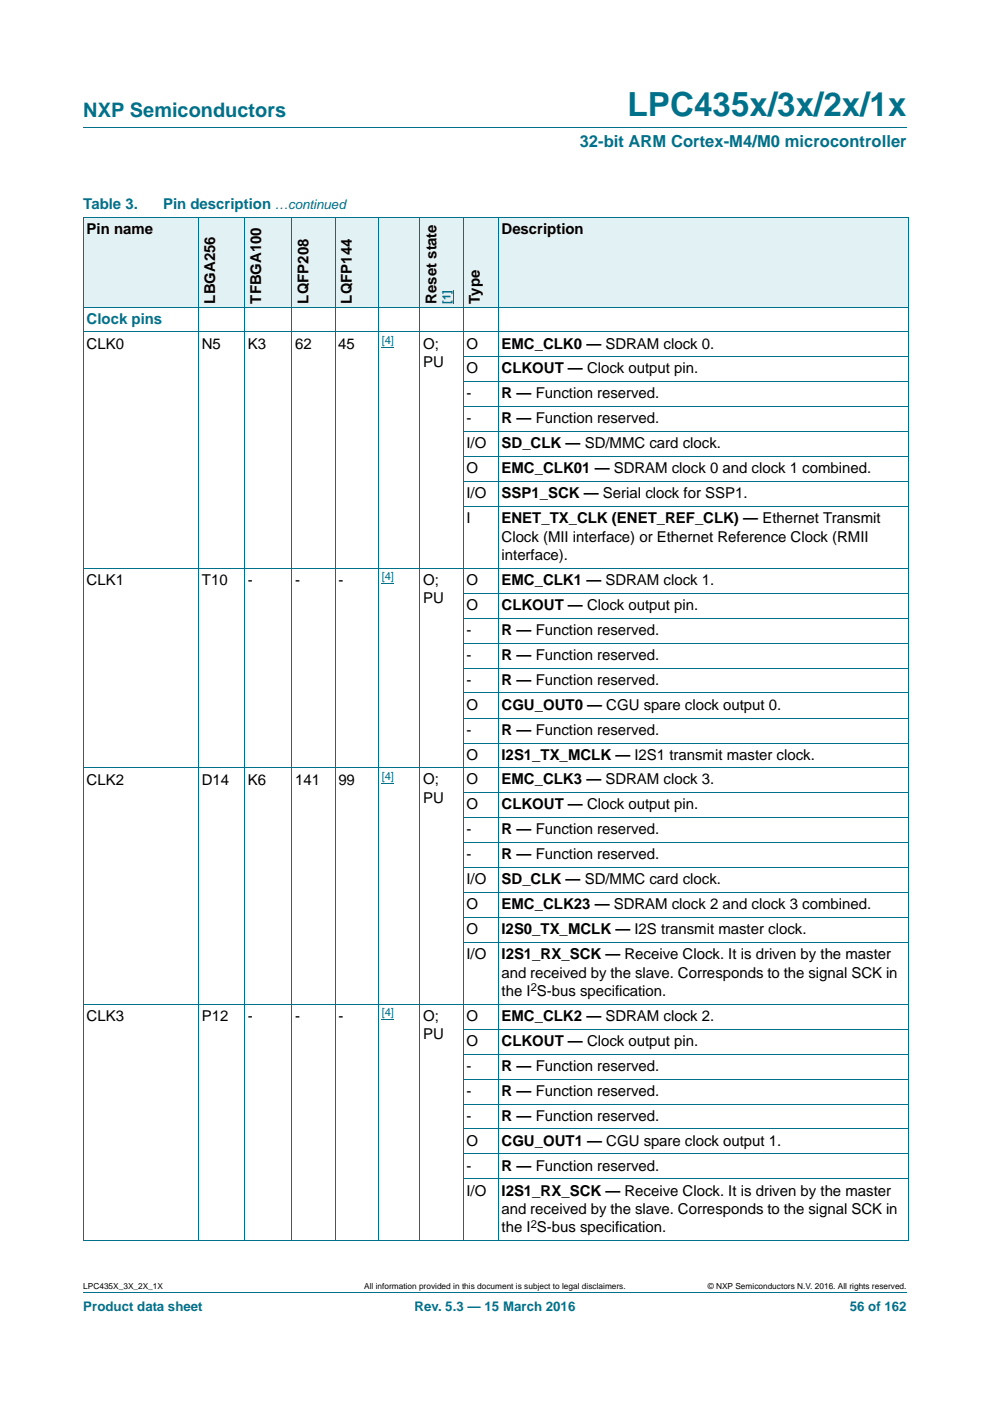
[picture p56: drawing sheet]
<svg xmlns="http://www.w3.org/2000/svg" width="210mm" height="297mm" viewBox="0 0 210 297" stroke-linecap="round" stroke-linejoin="round" font-family="sans-serif">
<defs><g id="words">
<text font-size="7" fill="#00718a" x="133.1" y="24.6">LPC435x/3x/2x/1x</text>
<text font-size="4.2" fill="#00718a" x="17.7" y="24.9">NXP Semiconductors</text>
<text font-size="3.5" fill="#00718a" x="123" y="31.1">32-bit ARM Cortex-M4/M0 microcontroller</text>
<g font-size="3.2" fill="#00718a">
<text x="17.7" y="44.3">Table 3.</text>
<text x="34.6" y="44.3">Pin description</text>
<text x="18.4" y="68.6">Clock pins</text>
</g>
<g font-size="3.2">
<text x="18.4" y="49.6">Pin name</text>
<text x="106.4" y="49.6">Description</text>
<text x="45.6" y="64.4" transform="rotate(-90 45.6 64.4)">LBGA256</text>
<text x="55.4" y="64.4" transform="rotate(-90 55.4 64.4)">TFBGA100</text>
<text x="65.4" y="64.4" transform="rotate(-90 65.4 64.4)">LQFP208</text>
<text x="74.6" y="64.4" transform="rotate(-90 74.6 64.4)">LQFP144</text>
<text x="92.6" y="64.4" transform="rotate(-90 92.6 64.4)">Reset state</text>
<text x="101.8" y="64.4" transform="rotate(-90 101.8 64.4)">Type</text>
<text x="18.4" y="73.9">CLK0</text>
<text x="42.8" y="73.9">N5</text>
<text x="52.5" y="73.9">K3</text>
<text x="62.6" y="73.9">62</text>
<text x="71.8" y="73.9">45</text>
<text x="89.8" y="73.9">O;</text>
<text x="89.8" y="77.8">PU</text>
<text x="99" y="73.9">O</text>
<text x="106.4" y="73.9">EMC_CLK0 — SDRAM clock 0.</text>
<text x="99" y="79.2">O</text>
<text x="106.4" y="79.2">CLKOUT — Clock output pin.</text>
<text x="99" y="84.5">-</text>
<text x="99" y="89.8">-</text>
<text x="106.4" y="84.5">R — Function reserved.</text>
<text x="106.4" y="89.8">R — Function reserved.</text>
<text x="99" y="95.1">I/O</text>
<text x="106.4" y="95.1">SD_CLK — SD/MMC card clock.</text>
<text x="99" y="100.4">O</text>
<text x="106.4" y="100.4">EMC_CLK01 — SDRAM clock 0 and clock 1 combined.</text>
<text x="99" y="105.6">I/O</text>
<text x="106.4" y="105.6">SSP1_SCK — Serial clock for SSP1.</text>
<text x="99" y="110.9">I</text>
<text x="106.4" y="110.9">ENET_TX_CLK (ENET_REF_CLK) — Ethernet Transmit</text>
<text x="106.4" y="114.8">Clock (MII interface) or Ethernet Reference Clock (RMII</text>
<text x="106.4" y="118.7">interface).</text>
<text x="18.4" y="124">CLK1</text>
<text x="42.8" y="124">T10</text>
<text x="52.6" y="124">-</text>
<text x="62.6" y="124">-</text>
<text x="71.8" y="124">-</text>
<text x="89.8" y="124">O;</text>
<text x="99" y="124">O</text>
<text x="106.4" y="124">EMC_CLK1 — SDRAM clock 1.</text>
<text x="89.8" y="127.9">PU</text>
<text x="99" y="129.3">O</text>
<text x="106.4" y="129.3">CLKOUT — Clock output pin.</text>
<text x="99" y="134.6">-</text>
<text x="106.4" y="134.6">R — Function reserved.</text>
<text x="99" y="139.9">-</text>
<text x="106.4" y="139.9">R — Function reserved.</text>
<text x="99" y="145.2">-</text>
<text x="106.4" y="145.2">R — Function reserved.</text>
<text x="99" y="150.5">O</text>
<text x="99" y="155.8">-</text>
<text x="106.4" y="150.5">CGU_OUT0 — CGU spare clock output 0.</text>
<text x="106.4" y="155.8">R — Function reserved.</text>
<text x="99" y="161">O</text>
<text x="106.4" y="161">I2S1_TX_MCLK — I2S1 transmit master clock.</text>
<text x="18.4" y="166.3">CLK2</text>
<text x="42.8" y="166.3">D14</text>
<text x="52.6" y="166.3">K6</text>
<text x="62.6" y="166.3">141</text>
<text x="71.8" y="166.3">99</text>
<text x="89.8" y="166.3">O;</text>
<text x="99" y="166.3">O</text>
<text x="106.4" y="166.3">EMC_CLK3 — SDRAM clock 3.</text>
<text x="89.8" y="170.2">PU</text>
<text x="99" y="171.6">O</text>
<text x="106.4" y="171.6">CLKOUT — Clock output pin.</text>
<text x="99" y="176.9">-</text>
<text x="106.4" y="176.9">R — Function reserved.</text>
<text x="99" y="182.2">-</text>
<text x="106.4" y="182.2">R — Function reserved.</text>
<text x="99" y="187.5">I/O</text>
<text x="106.4" y="187.5">SD_CLK — SD/MMC card clock.</text>
<text x="99" y="192.8">O</text>
<text x="106.4" y="192.8">EMC_CLK23 — SDRAM clock 2 and clock 3 combined.</text>
<text x="99" y="198.1">O</text>
<text x="99" y="203.4">I/O</text>
<text x="106.4" y="198.1">I2S0_TX_MCLK — I2S transmit master clock.</text>
<text x="106.4" y="203.4">I2S1_RX_SCK — Receive Clock. It is driven by the master</text>
<text x="106.4" y="207.3">and received by the slave. Corresponds to the signal SCK in</text>
<text x="106.4" y="211.1">the I S-bus specification.</text>
<text x="18.4" y="216.4">CLK3</text>
<text x="42.8" y="216.4">P12</text>
<text x="52.6" y="216.4">-</text>
<text x="62.6" y="216.4">-</text>
<text x="71.8" y="216.4">-</text>
<text x="89.8" y="216.4">O;</text>
<text x="89.8" y="220.3">PU</text>
<text x="99" y="216.4">O</text>
<text x="99" y="221.7">O</text>
<text x="106.4" y="216.4">EMC_CLK2 — SDRAM clock 2.</text>
<text x="106.4" y="221.7">CLKOUT — Clock output pin.</text>
<text x="99" y="227">-</text>
<text x="106.4" y="227">R — Function reserved.</text>
<text x="99" y="232.3">-</text>
<text x="106.4" y="232.3">R — Function reserved.</text>
<text x="99" y="237.6">-</text>
<text x="106.4" y="237.6">R — Function reserved.</text>
<text x="99" y="242.9">O</text>
<text x="106.4" y="242.9">CGU_OUT1 — CGU spare clock output 1.</text>
<text x="99" y="248.2">-</text>
<text x="106.4" y="248.2">R — Function reserved.</text>
<text x="99" y="253.5">I/O</text>
<text x="106.4" y="253.5">I2S1_RX_SCK — Receive Clock. It is driven by the master</text>
<text x="106.4" y="257.4">and received by the slave. Corresponds to the signal SCK in</text>
<text x="106.4" y="261.2">the I S-bus specification.</text>
</g>
<g font-size="2.8" fill="#00718a">
<text x="58.3" y="44.3">…continued</text>
<text x="17.7" y="277.9">Product data sheet</text>
<text x="87.9" y="277.9">Rev. 5.3 — 15 March 2016</text>
<text x="180.2" y="277.9">56 of 162</text>
</g>
<g font-size="2.4" fill="#00f">
<text x="95.5" y="64.4" transform="rotate(-90 95.5 64.4)">[1]</text>
<text x="81" y="72.9">[4]</text>
<text x="81" y="123">[4]</text>
<text x="81" y="165.4">[4]</text>
<text x="81" y="215.5">[4]</text>
</g>
<g font-size="2.4">
<text x="112.6" y="210.2">2</text>
<text x="112.6" y="260.3">2</text>
</g>
<g font-size="1.8">
<text x="17.7" y="273.3">LPC435X_3X_2X_1X</text>
<text x="77.2" y="273.3">All information provided in this document is subject to legal disclaimers.</text>
<text x="150.1" y="273.3">© NXP Semiconductors N.V. 2016. All rights reserved.</text>
</g>
</g></defs>
<path d="M17.7 27h174.6M17.7 273.9h174.6" fill="none" stroke="#00718a" stroke-width=".21"/>
<path d="M81 73.7h2.6M81 123.7h2.6M81 166.1h2.6M81 216.2h2.6" fill="none" stroke="#00f" stroke-width=".21"/>
<g fill="#e2f1f4">
<path d="M17.7 46h24.4v19.1h-24.4z"/>
<path d="M42.1 46h9.8v19.1h-9.8z"/>
<path d="M51.9 46h10v19.1h-10z"/>
<path d="M61.9 46h9.2v19.1h-9.2z"/>
<path d="M71.1 46h9.2v19.1h-9.2z"/>
<path d="M80.3 46h18v19.1h-18z"/>
</g>
<path d="M96.2 61.5v2.9" fill="none" stroke="#00f" stroke-width=".21"/>
<g fill="#e2f1f4">
<path d="M98.3 46h7.4v19.1h-7.4z"/>
<path d="M105.7 46h87v19.1h-87z"/>
</g>
<g fill="none" stroke="#00718a" stroke-width=".21">
<path d="M17.6 46h175.1M17.7 46.1v216.9M42.1 46v217M51.9 46v217M61.9 46v217M71.1 46v217M80.3 46v217M89.1 46v217M98.3 46v217M105.7 46v217M192.7 46.1v216.9M17.6 65.1h175.1"/>
<path d="M17.6 70.4h175.1M98.2 75.7h94.5M98.2 81h94.5M98.2 86.3h94.5M98.2 91.6h94.5M98.2 96.8h94.5M98.2 102.1h94.5M98.2 107.4h94.5M17.6 120.5h175.1M98.2 125.8h94.5M98.2 131.1h94.5M98.2 136.3h94.5"/>
<path d="M98.2 141.6h94.5M98.2 146.9h94.5M98.2 152.2h94.5M98.2 157.5h94.5M17.6 162.8h175.1M98.2 168.1h94.5M98.2 173.4h94.5M98.2 178.7h94.5M98.2 184h94.5M98.2 189.3h94.5M98.2 194.6h94.5M98.2 199.9h94.5"/>
<path d="M17.6 212.9h175.1M98.2 218.2h94.5M98.2 223.5h94.5M98.2 228.8h94.5M98.2 234.1h94.5M98.2 239.4h94.5M98.2 244.7h94.5M98.2 249.9h94.5M17.6 263h175.1"/>
</g>
<use href="#words"/>
</svg>
